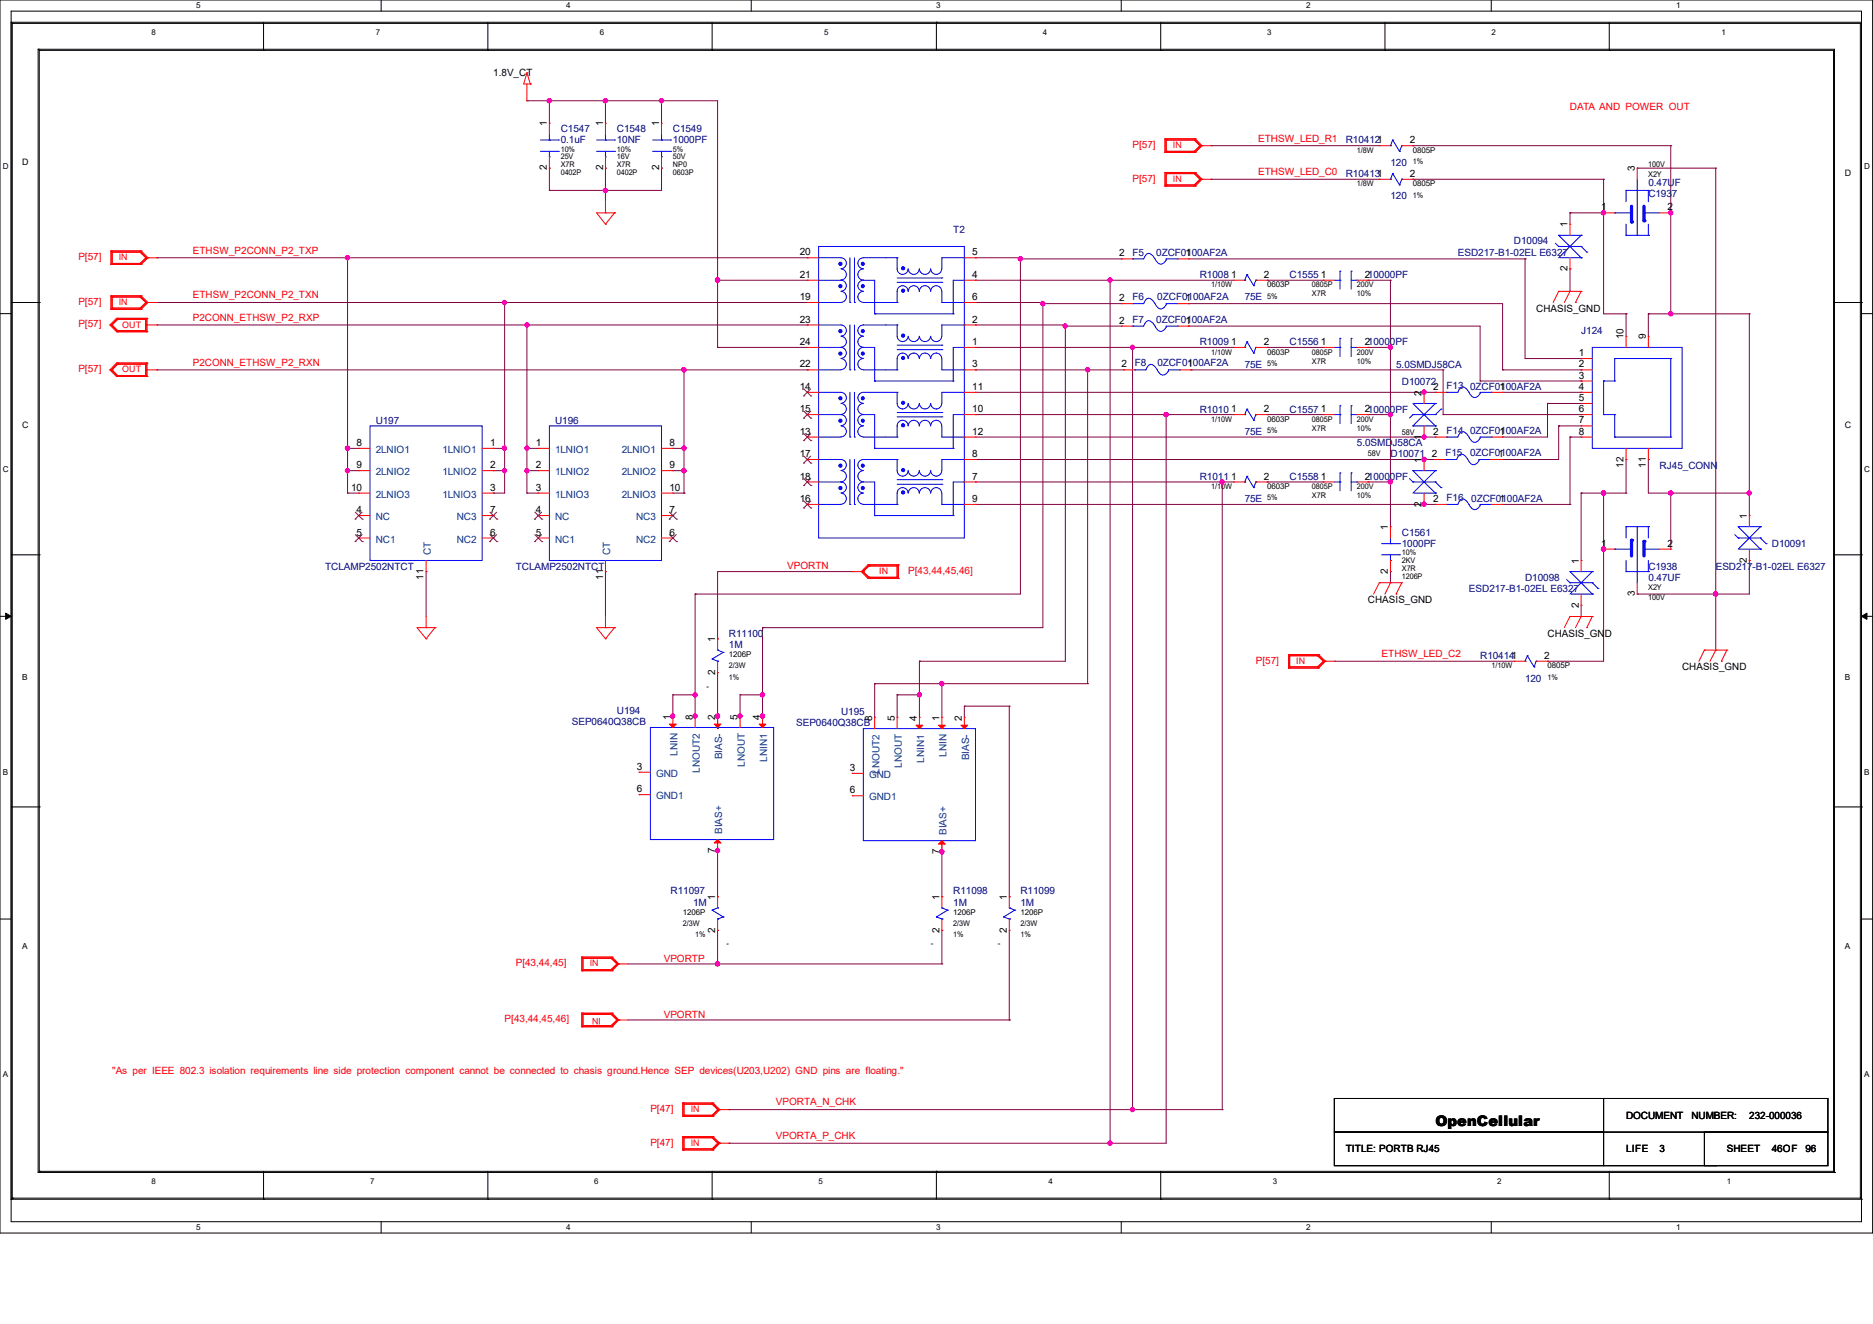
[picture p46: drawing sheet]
<svg xmlns="http://www.w3.org/2000/svg" width="420mm" height="297mm" viewBox="0 0 420 297" stroke-linecap="round" stroke-linejoin="round" font-family="sans-serif">
<defs><g id="words">
<text font-size="3.3" x="321.9" y="252.5">OpenCellular</text>
<g font-size="2.2">
<text x="110.6" y="17.1">1.8V_CT</text>
<text x="122.6" y="28.4" transform="rotate(-90 122.6 28.4)">1</text>
<text x="135.2" y="28.4" transform="rotate(-90 135.2 28.4)">1</text>
<text x="147.8" y="28.4" transform="rotate(-90 147.8 28.4)">1</text>
<text x="316.1" y="32.1">2</text>
<text x="122.6" y="38.2" transform="rotate(-90 122.6 38.2)">2</text>
<text x="135.2" y="38.2" transform="rotate(-90 135.2 38.2)">2</text>
<text x="147.8" y="38.2" transform="rotate(-90 147.8 38.2)">2</text>
<text x="316.1" y="39.7">2</text>
<text x="366.6" y="38.4" transform="rotate(-90 366.6 38.4)">3</text>
<text x="359.1" y="47.2">1</text>
<text x="373.9" y="47.2">2</text>
<text x="351.5" y="51" transform="rotate(-90 351.5 51)">1</text>
<text x="179.3" y="57.3">20</text>
<text x="218" y="57.3">5</text>
<text x="251" y="57.5">2</text>
<text x="265.8" y="57.5">1</text>
<text x="179.3" y="62.3">21</text>
<text x="218" y="62.3">4</text>
<text x="276.1" y="62.3">1</text>
<text x="283.4" y="62.3">2</text>
<text x="296.2" y="62.3">1</text>
<text x="306" y="62.3">210000PF</text>
<text x="351.5" y="60.9" transform="rotate(-90 351.5 60.9)">2</text>
<text x="179.3" y="67.3">19</text>
<text x="218" y="67.3">6</text>
<text x="251" y="67.6">2</text>
<text x="265.8" y="67.6">1</text>
<text x="344.5" y="69.9">CHASIS_GND</text>
<text x="179.3" y="77.4">24</text>
<text x="179.3" y="72.3">23</text>
<text x="218" y="72.3">2</text>
<text x="218" y="77.4">1</text>
<text x="251" y="72.6">2</text>
<text x="265.8" y="72.6">1</text>
<text x="276.1" y="77.4">1</text>
<text x="283.4" y="77.4">2</text>
<text x="296.2" y="77.4">1</text>
<text x="306" y="77.4">210000PF</text>
<text x="364.1" y="76.2" transform="rotate(-90 364.1 76.2)">10</text>
<text x="369.1" y="76.2" transform="rotate(-90 369.1 76.2)">9</text>
<text x="179.3" y="82.4">22</text>
<text x="218" y="82.4">3</text>
<text x="251.5" y="82.4">2</text>
<text x="266.3" y="82.4">1</text>
<text x="354" y="79.9">1</text>
<text x="354" y="82.4">2</text>
<text x="179.3" y="87.5">14</text>
<text x="218" y="87.5">11</text>
<text x="318.8" y="88.7" transform="rotate(-90 318.8 88.7)">2</text>
<text x="321.4" y="87.5">2</text>
<text x="336.2" y="87.5">1</text>
<text x="354" y="84.9">3</text>
<text x="354" y="87.5">4</text>
<text x="354" y="90">5</text>
<text x="179.3" y="92.5">15</text>
<text x="218" y="92.5">10</text>
<text x="276.1" y="92.5">1</text>
<text x="283.4" y="92.5">2</text>
<text x="296.2" y="92.5">1</text>
<text x="306" y="92.5">210000PF</text>
<text x="354" y="92.5">6</text>
<text x="354" y="95">7</text>
<text x="80" y="100">8</text>
<text x="109.9" y="100">1</text>
<text x="120.2" y="100">1</text>
<text x="150.1" y="100">8</text>
<text x="179.3" y="97.5">13</text>
<text x="218" y="97.5">12</text>
<text x="318.8" y="98.6" transform="rotate(-90 318.8 98.6)">1</text>
<text x="321.4" y="97.5">2</text>
<text x="336.2" y="97.5">1</text>
<text x="354" y="97.5">8</text>
<text x="80" y="105">9</text>
<text x="109.9" y="105">2</text>
<text x="120.2" y="105">2</text>
<text x="150.1" y="105">9</text>
<text x="179.3" y="102.5">17</text>
<text x="179.3" y="107.6">18</text>
<text x="218" y="102.5">8</text>
<text x="218" y="107.6">7</text>
<text x="276.1" y="107.6">1</text>
<text x="283.4" y="107.6">2</text>
<text x="296.2" y="107.6">1</text>
<text x="306" y="107.6">210000PF</text>
<text x="318.8" y="103.8" transform="rotate(-90 318.8 103.8)">1</text>
<text x="321.1" y="102.5">2</text>
<text x="336" y="102.5">1</text>
<text x="364.1" y="104.9" transform="rotate(-90 364.1 104.9)">12</text>
<text x="369.1" y="104.9" transform="rotate(-90 369.1 104.9)">11</text>
<text x="78.7" y="110.1">10</text>
<text x="109.9" y="110.1">3</text>
<text x="120.2" y="110.1">3</text>
<text x="150.1" y="110.1">10</text>
<text x="179.3" y="112.6">16</text>
<text x="218" y="112.6">9</text>
<text x="318.8" y="113.7" transform="rotate(-90 318.8 113.7)">2</text>
<text x="321.4" y="112.6">2</text>
<text x="336.2" y="112.6">1</text>
<text x="80" y="115.1">4</text>
<text x="109.9" y="115.1">7</text>
<text x="120.2" y="115.1">4</text>
<text x="150.1" y="115.1">7</text>
<text x="311.2" y="118.9" transform="rotate(-90 311.2 118.9)">1</text>
<text x="391.7" y="116.4" transform="rotate(-90 391.7 116.4)">1</text>
<text x="80" y="120.1">5</text>
<text x="109.9" y="120.1">6</text>
<text x="120.2" y="120.1">5</text>
<text x="150.1" y="120.1">6</text>
<text x="359.1" y="122.6">1</text>
<text x="373.9" y="122.6">2</text>
<text x="95" y="130" transform="rotate(-90 95 130)">11</text>
<text x="135.2" y="130" transform="rotate(-90 135.2 130)">11</text>
<text x="311.2" y="128.8" transform="rotate(-90 311.2 128.8)">2</text>
<text x="354" y="126.4" transform="rotate(-90 354 126.4)">1</text>
<text x="391.7" y="126.2" transform="rotate(-90 391.7 126.2)">2</text>
<text x="306.7" y="135.3">CHASIS_GND</text>
<text x="354" y="136.3" transform="rotate(-90 354 136.3)">2</text>
<text x="366.6" y="133.8" transform="rotate(-90 366.6 133.8)">3</text>
<text x="347" y="142.8">CHASIS_GND</text>
<text x="160.4" y="144.1" transform="rotate(-90 160.4 144.1)">1</text>
<text x="346.2" y="147.8">2</text>
<text x="160.4" y="151.4" transform="rotate(-90 160.4 151.4)">2</text>
<text x="377.2" y="150.4">CHASIS_GND</text>
<text x="150.3" y="161.4" transform="rotate(-90 150.3 161.4)">1</text>
<text x="155.3" y="161.4" transform="rotate(-90 155.3 161.4)">8</text>
<text x="160.4" y="161.4" transform="rotate(-90 160.4 161.4)">2</text>
<text x="165.4" y="161.4" transform="rotate(-90 165.4 161.4)">5</text>
<text x="170.4" y="161.4" transform="rotate(-90 170.4 161.4)">4</text>
<text x="195.6" y="161.7" transform="rotate(-90 195.6 161.7)">8</text>
<text x="200.6" y="161.7" transform="rotate(-90 200.6 161.7)">5</text>
<text x="205.6" y="161.7" transform="rotate(-90 205.6 161.7)">4</text>
<text x="210.7" y="161.7" transform="rotate(-90 210.7 161.7)">1</text>
<text x="215.7" y="161.7" transform="rotate(-90 215.7 161.7)">2</text>
<text x="142.8" y="172.7">3</text>
<text x="190.6" y="172.9">3</text>
<text x="142.8" y="177.7">6</text>
<text x="190.6" y="178">6</text>
<text x="160.4" y="191.4" transform="rotate(-90 160.4 191.4)">7</text>
<text x="210.7" y="191.6" transform="rotate(-90 210.7 191.6)">7</text>
<text x="160.4" y="201.9" transform="rotate(-90 160.4 201.9)">1</text>
<text x="210.7" y="201.9" transform="rotate(-90 210.7 201.9)">1</text>
<text x="225.8" y="201.9" transform="rotate(-90 225.8 201.9)">1</text>
<text x="160.4" y="209.2" transform="rotate(-90 160.4 209.2)">2</text>
<text x="210.7" y="209.2" transform="rotate(-90 210.7 209.2)">2</text>
<text x="225.8" y="209.2" transform="rotate(-90 225.8 209.2)">2</text>
<text x="364.6" y="251">DOCUMENT</text>
<text x="379.3" y="251">NUMBER:</text>
<text x="392.3" y="251">232-000036</text>
<text x="301.8" y="258.5">TITLE: PORTB RJ45</text>
<text x="364.6" y="258.5">LIFE</text>
<text x="372.1" y="258.5">3</text>
<text x="387.2" y="258.5">SHEET</text>
<text x="397.3" y="258.5">46OF</text>
<text x="404.8" y="258.5">96</text>
</g>
<g font-size="2.2" fill="#000080">
<text x="125.7" y="29.7">C1547</text>
<text x="138.3" y="29.7">C1548</text>
<text x="150.9" y="29.7">C1549</text>
<text x="125.7" y="32.2">0.1uF</text>
<text x="138.3" y="32.2">10NF</text>
<text x="150.9" y="32.2">1000PF</text>
<text x="301.8" y="32.2">R104121</text>
<text x="301.8" y="39.8">R104131</text>
<text x="311.8" y="37.2">120</text>
<text x="369.6" y="41.7">0.47UF</text>
<text x="311.8" y="44.7">120</text>
<text x="369.6" y="44.3">C1937</text>
<text x="213.7" y="52.3">T2</text>
<text x="254" y="57.3">F5</text>
<text x="259.3" y="57.3">0ZCF0100AF2A</text>
<text x="326.9" y="57.3">ESD217-B1-02EL E6327</text>
<text x="339.5" y="54.8">D10094</text>
<text x="269" y="62.4">R1008</text>
<text x="289.2" y="62.4">C1555</text>
<text x="254" y="67.4">F6</text>
<text x="259.5" y="67.4">0ZCF0100AF2A</text>
<text x="279.1" y="67.4">75E</text>
<text x="254" y="72.4">F7</text>
<text x="259.3" y="72.4">0ZCF0100AF2A</text>
<text x="269" y="77.5">R1009</text>
<text x="289.2" y="77.5">C1556</text>
<text x="354.5" y="74.9">J124</text>
<text x="254.5" y="82.2">F8</text>
<text x="259.5" y="82.2">0ZCF0100AF2A</text>
<text x="279.1" y="82.5">75E</text>
<text x="313.1" y="82.5">5.0SMDJ58CA</text>
<text x="314.3" y="86.3">D10072</text>
<text x="324.4" y="87.2">F13</text>
<text x="329.6" y="87.5">0ZCF0100AF2A</text>
<text x="84.2" y="95">U197</text>
<text x="124.5" y="95">U196</text>
<text x="269" y="92.5">R1010</text>
<text x="289.2" y="92.5">C1557</text>
<text x="279.1" y="97.6">75E</text>
<text x="304.2" y="100.1">5.0SMDJ58CA</text>
<text x="324.4" y="97.3">F14 0ZCF0100AF2A</text>
<text x="269" y="107.6">R1011</text>
<text x="289.2" y="107.6">C1558</text>
<text x="311.8" y="102.6">D10071</text>
<text x="324.1" y="102.4">F15</text>
<text x="329.6" y="102.4">0ZCF0100AF2A</text>
<text x="372.2" y="105.1">RJ45_CONN</text>
<text x="279.1" y="112.6">75E</text>
<text x="324.4" y="112.4">F16</text>
<text x="329.9" y="112.6">0ZCF0100AF2A</text>
<text x="314.3" y="122.7">1000PF</text>
<text x="314.3" y="120.2">C1561</text>
<text x="397.3" y="122.7">D10091</text>
<text x="72.9" y="127.8">TCLAMP2502NTCT</text>
<text x="115.7" y="127.8">TCLAMP2502NTCT</text>
<text x="342" y="130.3">D10098</text>
<text x="369.6" y="127.8">C1938</text>
<text x="369.6" y="130.3">0.47UF</text>
<text x="384.7" y="127.8">ESD217-B1-02EL E6327</text>
<text x="329.4" y="132.8">ESD217-B1-02EL E6327</text>
<text x="163.4" y="142.8">R11100</text>
<text x="163.4" y="145.3">1M</text>
<text x="331.9" y="147.9">R104141</text>
<text x="342" y="152.9">120</text>
<text x="138.3" y="160.2">U194</text>
<text x="188.6" y="160.4">U195</text>
<text x="128.2" y="162.7">SEP0640Q38CB</text>
<text x="178.5" y="162.9">SEP0640Q38CB</text>
<text x="150.4" y="200.7">R11097</text>
<text x="155.4" y="203.2">1M</text>
<text x="213.7" y="200.7">R11098</text>
<text x="213.7" y="203.2">1M</text>
<text x="228.8" y="200.7">R11099</text>
<text x="228.8" y="203.2">1M</text>
</g>
<g font-size="2.2" fill="#f00">
<text x="352" y="24.6">DATA AND POWER OUT</text>
<text x="254" y="33.2">P[57]</text>
<text x="282.1" y="31.8">ETHSW_LED_R1</text>
<text x="254" y="40.7">P[57]</text>
<text x="282.1" y="39.3">ETHSW_LED_C0</text>
<text x="17.6" y="58.3">P[57]</text>
<text x="43.2" y="56.9">ETHSW_P2CONN_P2_TXP</text>
<text x="17.6" y="68.4">P[57]</text>
<text x="43.2" y="66.9">ETHSW_P2CONN_P2_TXN</text>
<text x="43.2" y="72">P2CONN_ETHSW_P2_RXP</text>
<text x="17.6" y="73.4">P[57]</text>
<text x="17.6" y="83.5">P[57]</text>
<text x="43.2" y="82">P2CONN_ETHSW_P2_RXN</text>
<text x="176.5" y="127.7">VPORTN</text>
<text x="203.7" y="128.7">P[43,44,45,46]</text>
<text x="281.6" y="148.9">P[57]</text>
<text x="309.8" y="147.4">ETHSW_LED_C2</text>
<text x="148.8" y="215.7">VPORTP</text>
<text x="115.7" y="216.7">P[43,44,45]</text>
<text x="113.2" y="229.3">P[43,44,45,46]</text>
<text x="148.8" y="228.3">VPORTN</text>
<text x="25.1" y="240.9">&quot;As per IEEE 802.3 isolation requirements line side protection component cannot be connected to chasis ground.Hence SEP devices(U203,U202) GND pins are floating.&quot;</text>
<text x="145.8" y="249.5">P[47]</text>
<text x="174" y="248">VPORTA_N_CHK</text>
<text x="145.8" y="257">P[47]</text>
<text x="174" y="255.5">VPORTA_P_CHK</text>
</g>
<g font-size="2.2" fill="#004080">
<text x="84.2" y="101.6">2LNIO1</text>
<text x="99.2" y="101.6">1LNIO1</text>
<text x="124.5" y="101.6">1LNIO1</text>
<text x="139.4" y="101.6">2LNIO1</text>
<text x="84.2" y="106.6">2LNIO2</text>
<text x="99.2" y="106.6">1LNIO2</text>
<text x="124.5" y="106.6">1LNIO2</text>
<text x="139.4" y="106.6">2LNIO2</text>
<text x="84.2" y="111.6">2LNIO3</text>
<text x="99.2" y="111.6">1LNIO3</text>
<text x="124.5" y="111.6">1LNIO3</text>
<text x="139.4" y="111.6">2LNIO3</text>
<text x="84.2" y="116.7">NC</text>
<text x="102.4" y="116.7">NC3</text>
<text x="124.5" y="116.7">NC</text>
<text x="142.6" y="116.7">NC3</text>
<text x="84.2" y="121.7">NC1</text>
<text x="96.6" y="124.5" transform="rotate(-90 96.6 124.5)">CT</text>
<text x="102.4" y="121.7">NC2</text>
<text x="124.5" y="121.7">NC1</text>
<text x="136.8" y="124.5" transform="rotate(-90 136.8 124.5)">CT</text>
<text x="142.6" y="121.7">NC2</text>
<text x="151.9" y="169.6" transform="rotate(-90 151.9 169.6)">LNIN</text>
<text x="156.9" y="173.3" transform="rotate(-90 156.9 173.3)">LNOUT2</text>
<text x="162" y="170.3" transform="rotate(-90 162 170.3)">BIAS-</text>
<text x="167" y="172" transform="rotate(-90 167 172)">LNOUT</text>
<text x="172" y="170.9" transform="rotate(-90 172 170.9)">LNIN1</text>
<text x="197.2" y="173.6" transform="rotate(-90 197.2 173.6)">LNOUT2</text>
<text x="202.2" y="172.3" transform="rotate(-90 202.2 172.3)">LNOUT</text>
<text x="207.2" y="171.1" transform="rotate(-90 207.2 171.1)">LNIN1</text>
<text x="212.3" y="169.8" transform="rotate(-90 212.3 169.8)">LNIN</text>
<text x="217.3" y="170.6" transform="rotate(-90 217.3 170.6)">BIAS-</text>
<text x="147.1" y="174.2">GND</text>
<text x="147.1" y="179.3">GND1</text>
<text x="194.9" y="174.5">GND</text>
<text x="194.9" y="179.5">GND1</text>
<text x="162" y="187.1" transform="rotate(-90 162 187.1)">BIAS+</text>
<text x="212.3" y="187.3" transform="rotate(-90 212.3 187.3)">BIAS+</text>
</g>
<g font-size="2" fill="#f00">
<text x="263" y="33.2">IN</text>
<text x="263" y="40.8">IN</text>
<text x="26.6" y="58.4">IN</text>
<text x="26.6" y="68.5">IN</text>
<text x="27.4" y="73.5">OUT</text>
<text x="27.4" y="83.5">OUT</text>
<text x="197.1" y="128.8">IN</text>
<text x="290.7" y="148.9">IN</text>
<text x="132.2" y="216.8">IN</text>
<text x="134.7" y="228.3" transform="rotate(-180 134.7 228.3)">IN</text>
<text x="154.9" y="249.5">IN</text>
<text x="154.9" y="257">IN</text>
</g>
<g font-size="2">
<text x="5" y="37">D</text>
<text x="413.6" y="39.5">D</text>
<text x="5" y="96.1">C</text>
<text x="413.6" y="96.1">C</text>
</g>
<g font-size="1.9">
<text x="5" y="152.6">B</text>
<text x="413.6" y="152.6">B</text>
<text x="5" y="212.9">A</text>
<text x="413.6" y="212.9">A</text>
</g>
<g font-size="1.8">
<text x="44" y="1.9">5</text>
<text x="127" y="1.9">4</text>
<text x="209.9" y="1.9">3</text>
<text x="292.9" y="1.9">2</text>
<text x="375.9" y="1.9">1</text>
<text x="34" y="7.9">8</text>
<text x="84.2" y="7.9">7</text>
<text x="134.5" y="7.9">6</text>
<text x="184.8" y="7.9">5</text>
<text x="233.8" y="7.9">4</text>
<text x="284.1" y="7.9">3</text>
<text x="334.4" y="7.9">2</text>
<text x="386" y="7.9">1</text>
<text x="316.8" y="34.3">0805P</text>
<text x=".6" y="38">D</text>
<text x="316.8" y="41.8">0805P</text>
<text x="369.6" y="39.8">X2Y</text>
<text x="369.6" y="37.5">100V</text>
<text x="418" y="38">D</text>
<text x="284.1" y="64.5">0603P</text>
<text x="284.1" y="79.5">0603P</text>
<text x="284.1" y="94.6">0603P</text>
<text x="314.3" y="97.7">58V</text>
<text x=".6" y="105.9">C</text>
<text x="306.7" y="102.2">58V</text>
<text x="418" y="105.9">C</text>
<text x="284.1" y="109.7">0603P</text>
<text x="369.6" y="132.3">X2Y</text>
<text x="369.6" y="134.6">100V</text>
<text x="163.4" y="147.4">1206P</text>
<text x="347" y="149.9">0805P</text>
<text x="158.4" y="154.5">-</text>
<text x=".6" y="173.8">B</text>
<text x="418" y="173.8">B</text>
<text x="153.1" y="205.3">1206P</text>
<text x="213.7" y="205.3">1206P</text>
<text x="228.8" y="205.3">1206P</text>
<text x="162.9" y="212.3">-</text>
<text x="208.7" y="212.3">-</text>
<text x="223.8" y="212.3">-</text>
<text x=".6" y="241.7">A</text>
<text x="418" y="241.7">A</text>
<text x="34" y="265.6">8</text>
<text x="83" y="265.6">7</text>
<text x="133.3" y="265.6">6</text>
<text x="183.6" y="265.6">5</text>
<text x="235.1" y="265.6">4</text>
<text x="285.4" y="265.6">3</text>
<text x="335.7" y="265.6">2</text>
<text x="387.2" y="265.6">1</text>
<text x="44" y="275.9">5</text>
<text x="127" y="275.9">4</text>
<text x="209.9" y="275.9">3</text>
<text x="292.9" y="275.9">2</text>
<text x="375.9" y="275.9">1</text>
</g>
<g font-size="1.7">
<text x="125.7" y="35.8">25V</text>
<text x="125.7" y="34">10%</text>
<text x="138.3" y="35.8">16V</text>
<text x="138.3" y="34">10%</text>
<text x="150.9" y="35.8">50V</text>
<text x="150.9" y="34">5%</text>
<text x="304.2" y="34.3">1/8W</text>
<text x="125.7" y="39.3">0402P</text>
<text x="125.7" y="37.5">X7R</text>
<text x="138.3" y="39.3">0402P</text>
<text x="138.3" y="37.5">X7R</text>
<text x="150.9" y="39.3">0603P</text>
<text x="150.9" y="37.5">NP0</text>
<text x="304.2" y="41.8">1/8W</text>
<text x="316.8" y="36.8">1%</text>
<text x="316.8" y="44.3">1%</text>
<text x="271.6" y="64.5">1/10W</text>
<text x="294.2" y="64.5">0805P</text>
<text x="304.2" y="64.5">200V</text>
<text x="284.1" y="67">5%</text>
<text x="294.2" y="66.5">X7R</text>
<text x="304.2" y="66.5">10%</text>
<text x="271.6" y="79.5">1/10W</text>
<text x="284.1" y="82">5%</text>
<text x="294.2" y="79.5">0805P</text>
<text x="294.2" y="81.6">X7R</text>
<text x="304.2" y="79.5">200V</text>
<text x="304.2" y="81.6">10%</text>
<text x="271.6" y="94.6">1/10W</text>
<text x="294.2" y="94.6">0805P</text>
<text x="304.2" y="94.6">200V</text>
<text x="284.1" y="97.2">5%</text>
<text x="294.2" y="96.6">X7R</text>
<text x="304.2" y="96.6">10%</text>
<text x="271.6" y="109.7">1/10W</text>
<text x="284.1" y="112.2">5%</text>
<text x="294.2" y="109.7">0805P</text>
<text x="294.2" y="111.7">X7R</text>
<text x="304.2" y="109.7">200V</text>
<text x="304.2" y="111.7">10%</text>
<text x="314.3" y="124.5">10%</text>
<text x="314.3" y="129.8">1206P</text>
<text x="314.3" y="128.1">X7R</text>
<text x="314.3" y="126.3">2KV</text>
<text x="163.4" y="149.9">2/3W</text>
<text x="334.4" y="149.9">1/10W</text>
<text x="163.4" y="152.5">1%</text>
<text x="347" y="152.5">1%</text>
<text x="153.1" y="207.8">2/3W</text>
<text x="213.7" y="207.8">2/3W</text>
<text x="228.8" y="207.8">2/3W</text>
<text x="155.9" y="210.3">1%</text>
<text x="213.7" y="210.3">1%</text>
<text x="228.8" y="210.3">1%</text>
</g>
</g></defs>
<path d="M0 0h419.9v276.6h-419.9zM2.5 2.5h414.9v271.6h-414.9z" fill="none" stroke="#000" stroke-width=".22"/>
<g fill="#fff">
<path d="M44 .3h1v1.9h-1z"/>
<path d="M44 274.3h1v2h-1z"/>
</g>
<path d="M85.5 0v2.5M85.5 274.1v2.5" fill="none" stroke="#000" stroke-width=".22"/>
<g fill="#fff">
<path d="M127 .3h.9v1.9h-.9z"/>
<path d="M127 274.3h.9v2h-.9z"/>
</g>
<path d="M168.4 0v2.5M168.4 274.1v2.5" fill="none" stroke="#000" stroke-width=".22"/>
<g fill="#fff">
<path d="M209.9 .3h1v1.9h-1z"/>
<path d="M209.9 274.3h1v2h-1z"/>
</g>
<path d="M251.4 0v2.5M251.4 274.1v2.5" fill="none" stroke="#000" stroke-width=".22"/>
<g fill="#fff">
<path d="M292.9 .3h1v1.9h-1z"/>
<path d="M292.9 274.3h1v2h-1z"/>
</g>
<path d="M334.4 0v2.5M334.4 274.1v2.5" fill="none" stroke="#000" stroke-width=".22"/>
<g fill="#fff">
<path d="M375.9 .3h1v1.9h-1z"/>
<path d="M375.9 274.3h1v2h-1z"/>
<path d="M.6 36.4h1.3v2h-1.3z"/>
<path d="M418 36.4h1.3v2h-1.3z"/>
<path d="M.6 104.3h1.3v2h-1.3z"/>
<path d="M418 104.3h1.3v2h-1.3z"/>
</g>
<path d="M0 70.4h2.5M417.4 70.4h2.5" fill="none" stroke="#000" stroke-width=".22"/>
<g fill="#fff">
<path d="M.6 172.2h1.2v2h-1.2z"/>
<path d="M418 172.2h1.2v2h-1.2z"/>
</g>
<path d="M0 138.3h2.5M417.4 138.3h2.5" fill="none" stroke="#000" stroke-width=".22"/>
<path d="M1.3 137.5l1.2 .8-1.2 .6zM417.4 138.3l1.2-.8v1.4z" fill="#000" stroke="#000" stroke-width=".22"/>
<g fill="#fff">
<path d="M.6 240.1h1.2v2h-1.2z"/>
<path d="M418 240.1h1.2v2h-1.2z"/>
</g>
<g fill="none" stroke="#000" stroke-width=".22">
<path d="M2.5 5h.1M2.5 5h414.9v264M2.5 5v264M2.8 5.2h.1M2.8 5.2v263.6M2.8 5.2h414.4v263.6M8.6 11h.1M8.6 11v252M8.6 11h402.8v252M8.8 11.3h.1M8.8 11.3h402.3v251.5M8.8 11.3v251.5"/>
<path d="M59.1 11.3h.1M59.1 5v6.3M109.4 11.3h.1M109.4 5v6.3M159.7 11.3h.1M159.7 5v6.3M210 5h.1M210 5v6.3M260.3 11.3h.1M260.3 5v6.3M310.6 11.3h.1M310.6 5v6.3"/>
<path d="M360.8 11.3h.1M360.8 5v6.3M2.5 67.9h6.3M8.8 67.9h.1M411.1 67.9h6.3M417.4 67.9h.1M2.5 124.5h6.3M8.8 124.5h.1M411.1 124.5h6.3M417.4 124.5h.1M2.5 181h6.3M8.8 181h.1"/>
<path d="M411.1 181h6.3M417.4 181h.1M0 206.2h2.5M417.4 206.2h2.5M299.2 246.4h110.7v7.6h-110.7zM299.2 254h60.4v7.5h-60.4zM359.6 246.4h.1M359.6 246.4v7.6M382.2 254h27.7v7.5h-27.7zM2.5 269h.1M2.5 269h414.9M2.8 268.8h.1"/>
<path d="M2.8 268.8h414.4M8.6 263h.1M8.6 263h402.8M8.8 262.8h.1M8.8 262.8h402.3M59.1 269h.1M59.1 262.8v6.2M109.4 269h.1M109.4 262.8v6.2M159.7 269h.1M159.7 262.8v6.2M210 262.8h.1"/>
<path d="M210 262.8v6.2M260.3 269h.1M260.3 262.8v6.2M359.6 261.5h25.1M360.8 269h.1M360.8 262.8v6.2M384.7 261.5h.1M411.1 262.8h.1M411.4 263h.1M417.2 268.8h.1M417.4 269h.1"/>
</g>
<g fill="none" stroke="#800040" stroke-width=".22">
<path d="M118.2 22.6h.1M118.2 22.6h42.7v55.3M123.2 22.6h.1M123.2 37.7h.1M123.2 22.6v5M123.2 37.7v5M135.8 22.6h.1M135.8 37.7h.1M135.8 22.6v5M135.8 37.7v7.6M148.3 22.6h.1M148.3 37.7h.1"/>
<path d="M148.3 22.6v5M148.3 37.7v5h-25.1M271.6 32.7h.1M271.6 32.7h37.7M316.8 32.7h.1M316.8 32.7h57.8M367.1 37.7h.1M367.1 37.7h17.6M374.6 32.7h.1M374.6 32.7v37.7M384.7 37.7h.1M384.7 37.7v108.1"/>
<path d="M35.2 57.8h.1M35.2 57.8h145.8M77.9 57.8v52.8M123.2 42.7h.1M135.8 42.7h.1M181 57.8h.1M218.7 57.8h.1M218.7 57.8h10.1v75.5h-72.9M228.8 58.1h.1M228.8 58.1h22.7M266.5 58.1h75.5M271.6 40.2h.1"/>
<path d="M271.6 40.2h37.7M316.8 40.2h.1M316.8 40.2h42.8M342 58.1h.1M342 58.1v22.3h12.5M352 47.8h.1M352 47.8v2.5M352 47.8h7.6M359.6 40.2h.1M359.6 47.8h.1M359.6 40.2v30.2h5M374.6 47.8h.1"/>
<path d="M35.2 67.9h.1M35.2 72.9h.1M35.2 67.9h145.8M35.2 72.9h145.8M113.2 67.9h.1M113.2 67.9v42.7h-2.6M118.2 72.9v37.7M160.9 77.9h.1M160.9 62.9h.1M160.9 77.9h20.1M160.9 62.9h20.1M181 72.9h.1"/>
<path d="M181 67.9h.1M218.7 77.9h.1M218.7 67.9h.1M218.7 72.9h.1M218.7 62.9h.1M218.7 77.9h57.9M218.7 67.9h15.1v72.9h-62.8M218.7 72.9h20.2v75.4h-32.7M218.7 62.9h57.9M233.8 68.1h.1M233.8 68.1h17.7M238.9 73.2h.1"/>
<path d="M238.9 73.2h12.6M248.9 62.9h.1M248.9 62.9v193.6M254 77.9h.1M254 77.9v171M266.5 68.1h.1M266.5 73.2h.1M266.5 68.1h70.4v14.9M266.5 73.2h65.4v12.3M284.1 62.9h.1M284.1 77.9h.1M284.1 77.9h12.6"/>
<path d="M284.1 62.9h12.6M306.7 77.9h.1M306.7 62.9h.1M306.7 77.9h5.1M306.7 62.9h5.1M311.8 62.9h.1M311.8 77.9h.1M311.8 62.9v55.3M352 60.3h.1M352 60.3v5.1M364.6 70.4h.1M364.6 70.4v5"/>
<path d="M369.6 70.4h.1M369.6 70.4v5M369.6 70.4h22.7M374.6 70.4h.1M392.3 70.4h.1M392.3 70.4v45.3M35.2 83h.1M35.2 83h145.8M153.4 83h.1M153.4 83v27.6M181 83h.1M218.7 93h.1"/>
<path d="M218.7 83h.1M218.7 93h57.9M218.7 83h33.2M218.7 98h103.2M218.7 88h103.2M243.9 83h.1M243.9 83v70.4M261.5 93h.1M261.5 93v163.5h-98.1M267 83h.1M267 83h56.6M284.1 93h.1"/>
<path d="M284.1 93h12.6M306.7 93h.1M306.7 93h5.1M311.8 93h.1M319.3 98h.1M319.3 88h.1M321.9 88h.1M323.6 93h.1M323.6 83h.1M323.6 93h30.9M323.6 83v10M331.9 85.5h.1"/>
<path d="M331.9 85.5h22.6M336.9 83h.1M336.9 98h.1M336.9 83h17.6M336.9 88h17.6M347 90.5h.1M347 90.5v7.5h-10.1M347 90.5h7.5M349.5 95.5h.1M349.5 95.5v7.6h-12.8M349.5 95.5h5M352 98h.1"/>
<path d="M352 98h2.5M352 98v15.2M354.5 85.5h.1M354.5 80.4h.1M354.5 88h.1M354.5 83h.1M77.9 100.6h.1M77.9 105.6h.1M77.9 110.6h.1M77.9 100.6h2.5M77.9 105.6h2.5M77.9 110.6h2.5"/>
<path d="M110.6 100.6h.1M110.6 110.6h.1M110.6 105.6h.1M110.6 100.6h2.6M110.6 105.6h2.6M113.2 100.6h.1M113.2 105.6h.1M118.2 100.6h.1M118.2 105.6h.1M118.2 110.6h.1M118.2 100.6h2.5M118.2 105.6h2.5"/>
<path d="M118.2 110.6h2.5M150.9 100.6h.1M150.9 105.6h.1M150.9 100.6h2.5M150.9 105.6h2.5M150.9 110.6h2.5M153.4 100.6h.1M153.4 110.6h.1M218.7 108.1h.1M218.7 108.1h57.9M218.7 103.1h102.9M218.7 113.2h103.2"/>
<path d="M274.1 108.1h.1M274.1 108.1v140.8M284.1 108.1h.1M284.1 108.1h12.6M306.7 108.1h.1M306.7 108.1h5.1M311.8 108.1h.1M319.3 103.1h.1M319.3 113.2h.1M336.7 103.1h.1M336.9 113.2h15.1M352 113.2h.1"/>
<path d="M354.5 110.6h.1M354.5 110.6h10.1M354.5 110.6v15.1M359.6 110.6h.1M359.6 110.6v37.7h-12.6M364.6 103.1h.1M364.6 110.6h.1M364.6 103.1v7.5M369.6 103.1h.1M369.6 103.1v7.5h22.7M374.6 110.6h.1M374.6 110.6v12.6"/>
<path d="M392.3 110.6h.1M95.5 128.2h.1M95.5 128.2v10.1M135.8 128.2h.1M135.8 128.2v10.1M155.9 133.3h.1M155.9 133.3v27.6M191.1 128.2h.1M191.1 128.2h-30.2v15.1M311.8 128.2h.1M311.8 128.2v2.5M354.5 138.3h.1"/>
<path d="M354.5 135.8v2.5M359.6 123.2h.1M367.1 133.3h.1M384.7 133.3h.1M392.3 125.7h.1M392.3 125.7v7.6h-25.2M150.9 155.9h.1M150.9 155.9v5M150.9 155.9h5M160.9 143.3h.1M160.9 150.9v12.5M165.9 155.9h.1"/>
<path d="M165.9 155.9h5.1M165.9 155.9v5M171 140.8h.1M171 140.8v20.1M196.1 153.4h.1M196.1 153.4h47.8M196.1 153.4v7.5M201.2 155.9h.1M201.2 155.9h5M201.2 155.9v5M206.2 148.3h.1M206.2 155.9h.1"/>
<path d="M206.2 148.3v12.6M211.2 153.4h.1M211.2 153.4v7.5M216.2 158.4h.1M216.2 158.4v2.5M216.2 158.4h10.1M226.3 158.4h.1M226.3 158.4v42.8M243.9 153.4h.1M299.2 148.3h.1M299.2 148.3h40.3M347 148.3h.1"/>
<path d="M150.9 160.7h.1M150.9 160.9h.1M155.9 160.7h.1M155.9 160.9h.1M160.9 160.7h.1M160.9 163.4h.1M165.9 160.7h.1M165.9 160.9h.1M171 160.7h.1M171 160.9h.1M160.9 190.8h.1M160.9 189.8v11.4"/>
<path d="M211.2 191.1h.1M211.2 188.6v12.6M140.8 216.2h70.4M160.9 208.7h.1M160.9 216.2h.1M160.9 201.2h.1M160.9 208.7v7.5M211.2 201.2h.1M211.2 216.2h.1M211.2 208.7h.1M211.2 208.7v7.5M226.3 201.2h.1"/>
<path d="M226.3 208.7v20.1M140.8 228.8h85.5M226.3 228.8h.1M163.4 256.5h.1M163.4 248.9h.1M163.4 248.9h110.7M248.9 256.5h.1M254 248.9h.1M274.1 248.9h.1"/>
</g>
<g fill="#f0f" stroke="#f0f" stroke-width=".22">
<circle cx="248.9" cy="62.8" r=".49"/>
<circle cx="248.9" cy="256.5" r=".49"/>
<circle cx="253.9" cy="77.9" r=".49"/>
<circle cx="274" cy="108.1" r=".49"/>
<circle cx="261.5" cy="93" r=".49"/>
<circle cx="253.9" cy="248.9" r=".49"/>
<circle cx="228.8" cy="58.1" r=".49"/>
<circle cx="155.9" cy="155.9" r=".48"/>
<circle cx="233.8" cy="68.1" r=".49"/>
<circle cx="238.8" cy="73.1" r=".48"/>
<circle cx="150.8" cy="160.6" r=".48"/>
<circle cx="155.9" cy="160.6" r=".48"/>
<circle cx="171" cy="155.9" r=".49"/>
<circle cx="171" cy="160.6" r=".49"/>
<circle cx="165.9" cy="160.6" r=".49"/>
<circle cx="311.8" cy="108.1" r=".49"/>
<circle cx="311.8" cy="93" r=".49"/>
<circle cx="311.8" cy="77.9" r=".49"/>
<circle cx="319.3" cy="103.1" r=".48"/>
<circle cx="319.3" cy="98" r=".48"/>
<circle cx="319.3" cy="113.1" r=".48"/>
<circle cx="319.3" cy="88" r=".48"/>
<circle cx="211.2" cy="153.4" r=".49"/>
<circle cx="206.2" cy="155.9" r=".48"/>
<circle cx="113.1" cy="67.9" r=".48"/>
<circle cx="118.1" cy="72.9" r=".48"/>
<circle cx="153.4" cy="83" r=".49"/>
<circle cx="148.3" cy="22.6" r=".49"/>
<circle cx="135.7" cy="22.6" r=".49"/>
<circle cx="123.2" cy="22.6" r=".49"/>
<circle cx="135.7" cy="42.7" r=".49"/>
<circle cx="160.9" cy="62.8" r=".49"/>
<circle cx="77.9" cy="105.6" r=".49"/>
<circle cx="113.1" cy="105.6" r=".48"/>
<circle cx="113.1" cy="100.5" r=".48"/>
<circle cx="77.9" cy="100.5" r=".49"/>
<circle cx="118.1" cy="105.6" r=".48"/>
<circle cx="153.4" cy="105.6" r=".49"/>
<circle cx="118.1" cy="100.5" r=".48"/>
<circle cx="153.4" cy="100.5" r=".49"/>
<circle cx="77.9" cy="57.8" r=".49"/>
<circle cx="374.6" cy="110.6" r=".49"/>
<circle cx="384.7" cy="133.2" r=".49"/>
<circle cx="374.6" cy="70.4" r=".49"/>
<circle cx="392.2" cy="110.6" r=".49"/>
<circle cx="374.6" cy="47.7" r=".49"/>
<circle cx="359.6" cy="123.2" r=".49"/>
<circle cx="359.6" cy="110.6" r=".49"/>
<circle cx="359.6" cy="47.7" r=".49"/>
<circle cx="211.2" cy="191.1" r=".49"/>
<circle cx="160.9" cy="160.6" r=".49"/>
<circle cx="160.9" cy="216.2" r=".49"/>
<circle cx="243.9" cy="83" r=".48"/>
<circle cx="160.9" cy="190.8" r=".49"/>
</g>
<g fill="none" stroke="#f00" stroke-width=".22">
<path d="M118.2 16.3h.1M118.2 18.8v3.8M118.2 16.3l.7 2.5M118.2 16.3l-.8 2.5h1.5M118.9 18.8h.1M118.2 22.6h.1M123.2 27.6h.1M123.2 37.7h.1M123.2 27.6v2.5M123.2 35.2v2.5M261.2 31.2h.1M261.2 34.2h.1"/>
<path d="M261.2 38.7h.1M261.2 31.2h6.9M261.2 31.2v3M261.2 38.7v3M261.2 34.2h6.9M261.2 38.7h6.9M261.5 31.4h.1M261.5 34h.1M261.5 38.9h.1M261.5 31.4h6.3M261.5 31.4v2.6M261.5 38.9v2.6"/>
<path d="M261.5 34h6.3M261.5 38.9h6.3M267.8 31.4h.1M267.8 34h.1M267.8 31.2h.1M267.8 34.2h.1M267.8 38.9h.1M267.8 38.7h.1M267.8 31.4l1.2 1.3M267.8 31.4l1.5 1.3M267.8 31.2l1.5 1.5M267.8 38.9l1.2 1.3"/>
<path d="M267.8 38.9l1.5 1.3M267.8 38.7l1.5 1.5M268.1 31.2h.1M268.1 34.2h.1M268.1 38.7h.1M268.1 31.2l1.4 1.5M268.1 38.7l1.4 1.5M269 32.7h.1M269 32.7h2.6M269 32.7l-1.2 1.3M269.3 32.7h.1M269.3 32.7l-1.5 1.5"/>
<path d="M269.3 32.7l-1.5 1.3M269.5 32.7h.1M269.5 32.7l-1.4 1.5M309.3 32.7h.1M309.3 32.7h2.5M314.3 32.7h2.5M316.8 32.7h.1M24.9 56.3h.1M24.9 59.3h.1M24.9 56.3h6.8M24.9 56.3v3M24.9 59.3h6.8"/>
<path d="M25.1 56.6h.1M25.1 59.1h.1M25.1 56.6h6.3M25.1 56.6v2.5M25.1 59.1h6.3M31.4 56.6h.1M31.4 59.1h.1M31.4 56.3h.1M31.4 59.3h.1M31.4 56.6l1.3 1.2M31.4 56.6l1.5 1.2M31.4 56.3l1.5 1.5"/>
<path d="M31.7 56.3h.1M31.7 59.3h.1M31.7 56.3l1.5 1.5M32.7 57.8h.1M32.7 57.8h2.5M32.7 57.8l-1.3 1.3M32.9 57.8h.1M32.9 57.8l-1.5 1.5M32.9 57.8l-1.5 1.3M33.2 57.8h.1M33.2 57.8l-1.5 1.5M135.8 47.8h.1"/>
<path d="M135.8 50.3h.1M135.8 45.3v2.5M137.8 47.8h.1M137.8 47.8l-2 2.5M137.8 47.8h-4l2 2.5M251.5 58.1h.1M251.5 58.1h2.5M261.2 41.7h.1M261.2 41.7h6.9M261.5 41.5h.1M261.5 41.5h6.3M264 58.1h2.5"/>
<path d="M266.5 58.1h.1M267.8 41.5h.1M267.8 41.7h.1M268.1 41.7h.1M269 40.2h.1M269 40.2h2.6M269 40.2l-1.2 1.3M269.3 40.2h.1M269.3 40.2l-1.5 1.5M269.3 40.2l-1.5 1.3M269.5 40.2h.1M269.5 40.2l-1.4 1.5"/>
<path d="M24.6 72.9h.1M24.6 72.9l1.5 1.5M24.9 66.4h.1M24.9 69.4h.1M24.9 72.9h.1M24.9 66.4v3M24.9 66.4h6.8M24.9 69.4h6.8M24.9 72.9l1.5 1.3M24.9 72.9l1.5 1.5M25.1 66.6h.1M25.1 69.1h.1"/>
<path d="M25.1 72.9h.1M25.1 66.6v2.5M25.1 66.6h6.3M25.1 69.1h6.3M25.1 72.9l1.3 1.3M26.1 71.4h.1M26.1 74.4h.1M26.1 71.4h6.8M26.1 74.4h6.8M26.1 71.4l-1.5 1.5M26.4 71.7h.1M26.4 71.4h.1"/>
<path d="M26.4 74.4h.1M26.4 74.2h.1M26.4 71.7l-1.3 1.2M26.4 71.7h6.3M26.4 71.7l-1.5 1.2M26.4 71.4l-1.5 1.5M26.4 74.2h6.3M31.4 66.6h.1M31.4 69.1h.1M31.4 66.4h.1M31.4 69.4h.1M31.4 66.6l1.3 1.3"/>
<path d="M31.4 66.6l1.5 1.3M31.4 66.4l1.5 1.5M31.7 66.4h.1M31.7 69.4h.1M31.7 66.4l1.5 1.5M32.7 67.9h.1M32.7 72.9h.1M32.7 71.7h.1M32.7 74.2h.1M32.7 67.9h2.5M32.7 67.9l-1.3 1.2M32.7 72.9h2.5"/>
<path d="M32.7 71.7v2.5M32.9 67.9h.1M32.9 71.4h.1M32.9 74.4h.1M32.9 67.9l-1.5 1.5M32.9 67.9l-1.5 1.2M32.9 71.4v3M33.2 67.9h.1M33.2 67.9l-1.5 1.5M251.5 73.2h.1M251.5 73.2h2.5M264 73.2h2.5"/>
<path d="M266.5 73.2h.1M276.6 62.9h.1M276.6 62.9h2.5M281.6 62.9h2.5M284.1 62.9h.1M296.7 77.9h.1M296.7 77.9h2.5M304.2 77.9h2.5M306.7 77.9h.1M349.5 65.4h.1M349.5 65.4l-1.2 2.5M349.5 65.4h5"/>
<path d="M352 65.4h.1M352 65.4l-1.2 2.5M353.3 67.9h.1M354.5 65.4h.1M354.5 65.4l-1.2 2.5M364.6 75.4h.1M364.6 75.4v2.5M369.6 75.4h.1M369.6 75.4v2.5M24.6 83h.1M24.6 83l1.5 1.5M24.9 83h.1"/>
<path d="M24.9 83l1.5 1.2M24.9 83l1.5 1.5M25.1 83h.1M25.1 83l1.3 1.2M26.1 81.4h.1M26.1 84.5h.1M26.1 81.4h6.8M26.1 84.5h6.8M26.1 81.4l-1.5 1.6M26.4 81.7h.1M26.4 81.4h.1M26.4 84.5h.1"/>
<path d="M26.4 84.2h.1M26.4 81.7l-1.3 1.3M26.4 81.7h6.3M26.4 81.7l-1.5 1.3M26.4 81.4l-1.5 1.6M26.4 84.2h6.3M32.7 83h.1M32.7 81.7h.1M32.7 84.2h.1M32.7 81.7v2.5M32.7 83h2.5M32.9 81.4h.1"/>
<path d="M32.9 84.5h.1M32.9 81.4v3.1M276.6 93h.1M276.6 93h2.5M281.6 93h2.5M284.1 93h.1M319.3 98h.1M319.3 88h.1M319.3 88v2.5M319.3 95.5v2.5M321.9 88h.1M321.9 88h2.5"/>
<path d="M334.4 88h2.5M336.9 88h.1M354.5 80.4h.1M354.5 83h.1M354.5 85.5h.1M354.5 88h.1M354.5 90.5h.1M354.5 93h.1M354.5 95.5h.1M354.5 98h.1M354.5 83h2.5M354.5 93h2.5"/>
<path d="M354.5 80.4h2.5M354.5 85.5h2.5M354.5 88h2.5M354.5 90.5h2.5M354.5 95.5h2.5M354.5 98h2.5M120.7 100.6h.1M120.7 105.6h.1M120.7 110.6h.1M120.7 115.7h.1M120.7 100.6h2.5M120.7 105.6h2.5"/>
<path d="M120.7 110.6h2.5M120.7 115.7h2.5M148.3 100.6h2.6M148.3 105.6h2.6M148.3 110.6h2.6M148.3 115.7h2.6M150.9 115.7h.1M150.9 100.6h.1M150.9 105.6h.1M150.9 110.6h.1M276.6 108.1h.1M276.6 108.1h2.5"/>
<path d="M281.6 108.1h2.5M284.1 108.1h.1M311.8 118.2h.1M311.8 118.2v2.5M321.6 103.1h.1M321.6 103.1h2.5M334.2 103.1h2.5M336.7 103.1h.1M364.6 103.1h.1M364.6 100.6v2.5M369.6 103.1h.1M369.6 100.6v2.5"/>
<path d="M95.5 138.3v2.5M120.7 120.7h.1M120.7 120.7h2.5M135.8 128.2h.1M135.8 125.7v2.5M135.8 138.3v2.5M148.3 120.7h2.6M150.9 120.7h.1M191.1 128.2h2.5M193.1 128.2h.1M193.1 128.2l1.5 1.6M193.3 128.2h.1"/>
<path d="M193.3 128.2l1.6 1.6M193.3 128.2l1.6 1.3M193.6 128.2h.1M193.6 128.2l1.3 1.3M194.6 126.7h.1M194.6 129.8h.1M194.6 126.7h6.8M194.6 129.8h6.8M194.6 126.7l-1.5 1.5M194.9 127h.1M194.9 129.5h.1M194.9 126.7h.1"/>
<path d="M194.9 129.8h.1M194.9 127l-1.3 1.2M194.9 127h6.3M194.9 127l-1.6 1.2M194.9 129.5h6.3M194.9 126.7l-1.6 1.5M201.2 127h.1M201.2 129.5h.1M201.2 127v2.5M201.4 126.7h.1M201.4 129.8h.1M201.4 126.7v3.1"/>
<path d="M309.3 130.7h.1M309.3 130.7l-1.3 2.6M309.3 130.7h5M311.8 130.7h.1M311.8 128.2h.1M311.8 130.7l-1.2 2.6M311.8 125.7v2.5M313.1 133.3h.1M314.3 130.7h.1M314.3 130.7l-1.2 2.6M352 138.3h.1M352 138.3l-1.2 2.5"/>
<path d="M352 138.3h5M354.5 138.3h.1M354.5 138.3l-1.2 2.5M357 138.3h.1M357 138.3l-1.2 2.5M95.5 140.8h.1M95.5 143.3h.1M97.5 140.8h.1M97.5 140.8l-2 2.5M97.5 140.8h-4l2 2.5M135.8 140.8h.1M135.8 143.3h.1"/>
<path d="M137.8 140.8h.1M137.8 140.8h-4l2 2.5M137.8 140.8l-2 2.5M160.9 143.3h.1M160.9 150.9h.1M160.9 143.3v2.5M160.9 148.3v2.6M288.9 146.9h.1M288.9 149.9h.1M288.9 146.9h6.8M288.9 146.9v3M288.9 149.9h6.8"/>
<path d="M289.2 147.1h.1M289.2 149.6h.1M289.2 147.1h6.2M289.2 147.1v2.5M289.2 149.6h6.2M295.4 147.1h.1M295.4 149.6h.1M295.4 146.9h.1M295.4 149.9h.1M295.4 147.1l1.3 1.2M295.4 147.1l1.6 1.2M295.4 146.9l1.6 1.4"/>
<path d="M295.7 146.9h.1M295.7 149.9h.1M295.7 146.9l1.5 1.4M296.7 148.3h.1M296.7 148.3h2.5M296.7 148.3l-1.3 1.3M297 148.3h.1M297 148.3l-1.6 1.6M297 148.3l-1.6 1.3M297.2 148.3h.1M297.2 148.3l-1.5 1.6M339.5 148.3h.1"/>
<path d="M339.5 148.3h2.5M344.5 148.3h2.5M347 148.3h.1M355.8 140.8h.1M382.2 145.8h.1M382.2 145.8l-1.2 2.5M382.2 145.8h5M384.7 145.8h.1M384.7 145.8l-1.2 2.5M386 148.3h.1M387.2 145.8h.1M387.2 145.8l-1.2 2.5"/>
<path d="M191.1 173.5h.1M191.1 178.5h.1M191.1 173.5h2.5M191.1 178.5h2.5M196.1 160.9h.1M196.1 160.9v2.5M201.2 160.9h.1M201.2 160.9v2.5M206.2 160.9h.1M206.2 160.9v2.5M211.2 160.9h.1M211.2 160.9v2.5"/>
<path d="M216.2 160.9h.1M216.2 160.9v2.5M211.2 191.1h.1M211.2 188.6v2.5M130.5 214.7h.1M130.5 217.8h.1M130.5 214.7h6.8M130.5 214.7v3.1M130.5 217.8h6.8M130.7 215h.1M130.7 217.5h.1M130.7 215h6.3"/>
<path d="M130.7 215v2.5M130.7 217.5h6.3M137 215h.1M137 217.5h.1M137 214.7h.1M137 217.8h.1M137 215l1.3 1.2M137 215l1.6 1.2M137 214.7l1.6 1.5M137.3 214.7h.1M137.3 217.8h.1M137.3 214.7l1.5 1.5"/>
<path d="M138.3 216.2h.1M138.3 216.2h2.5M138.3 216.2l-1.3 1.3M138.6 216.2h.1M138.6 216.2l-1.6 1.6M138.6 216.2l-1.6 1.3M138.8 216.2h.1M138.8 216.2l-1.5 1.6M226.3 201.2h.1M226.3 208.7h.1M226.3 201.2v2.5M226.3 206.2v2.5"/>
<path d="M130.5 230.3h.1M130.5 227.3h.1M130.5 227.3v3M130.5 230.3h6.8M130.5 227.3h6.8M130.7 230.1h.1M130.7 227.5h.1M130.7 227.5v2.6M130.7 230.1h6.3M130.7 227.5h6.3M137 230.1h.1M137 227.5h.1"/>
<path d="M137 230.3h.1M137 227.3h.1M137 227.3l1.6 1.5M137 227.5l1.6 1.3M137 227.5l1.3 1.3M137.3 230.3h.1M137.3 227.3h.1M137.3 227.3l1.5 1.5M138.3 228.8h.1M138.3 228.8h2.5M138.3 228.8l-1.3 1.3M138.6 228.8h.1"/>
<path d="M138.6 228.8l-1.6 1.3M138.6 228.8l-1.6 1.5M138.8 228.8h.1M138.8 228.8l-1.5 1.5M153.1 247.4h.1M153.1 250.4h.1M153.1 255h.1M153.1 258h.1M153.1 247.4h6.8M153.1 247.4v3M153.1 255v3M153.1 250.4h6.8"/>
<path d="M153.1 255h6.8M153.1 258h6.8M153.4 247.7h.1M153.4 250.2h.1M153.4 255.2h.1M153.4 257.7h.1M153.4 247.7h6.3M153.4 247.7v2.5M153.4 255.2v2.5M153.4 250.2h6.3M153.4 255.2h6.3M153.4 257.7h6.3"/>
<path d="M159.7 247.7h.1M159.7 250.2h.1M159.7 247.4h.1M159.7 250.4h.1M159.7 255.2h.1M159.7 257.7h.1M159.7 255h.1M159.7 258h.1M159.7 247.7l1.2 1.2M159.7 247.7l1.5 1.2M159.7 247.4l1.5 1.5M159.7 255.2l1.2 1.3"/>
<path d="M159.7 255.2l1.5 1.3M159.7 255l1.5 1.5M159.9 247.4h.1M159.9 250.4h.1M159.9 255h.1M159.9 258h.1M159.9 247.4l1.5 1.5M159.9 255l1.5 1.5M160.9 248.9h.1M160.9 256.5h.1M160.9 248.9h2.5M160.9 248.9l-1.2 1.3"/>
<path d="M160.9 256.5h2.5M160.9 256.5l-1.2 1.2M161.2 248.9h.1M161.2 256.5h.1M161.2 248.9l-1.5 1.5M161.2 248.9l-1.5 1.3M161.2 256.5l-1.5 1.5M161.2 256.5l-1.5 1.2M161.4 248.9h.1M161.4 256.5h.1M161.4 248.9l-1.5 1.5M161.4 256.5l-1.5 1.5"/>
</g>
<g fill="none" stroke="#00f" stroke-width=".22">
<path d="M121.2 31.4h4M121.2 34h4M123.2 35.2h.1M123.2 31.4h.1M123.2 30.1v1.3M123.2 34v1.2M125.2 31.4h.1M125.2 34h.1M311.8 32.7h.1M312.3 31.4h.1M312.3 31.4l-.5 1.3M312.3 31.4l1.5 2.6"/>
<path d="M313.8 34h.1M314.3 32.7h.1M314.3 32.7l-.5 1.3M254 58.1h2.5l.4-.8 .4-.4a1.89 1.89 0 0 1 1.7 1.2l.5 .8a1.2 1.2 0 0 0 2-.8h2.5M254 58.1h.1M264 58.1h.1M254 73.2h2.5l.4-.8 .4-.4a1.89 1.89 0 0 1 1.7 1.2l.5 .8a1.21 1.21 0 0 0 2-.8h2.5M254 73.2h.1M264 73.2h.1M279.1 62.9h.1M279.6 61.6h.1M279.6 61.6l-.5 1.3"/>
<path d="M279.6 61.6l1.5 2.5M281.1 64.1h.1M281.6 62.9h.1M281.6 62.9l-.5 1.2M299.2 77.9h1.3M300.5 77.9h.1M300.5 75.9h.1M300.5 75.9v4.1M303 75.9h.1M303 77.9h1.2M303 75.9v4.1M304.2 77.9h.1"/>
<path d="M357 77.9h20.2v22.7h-20.2zM123.2 95.5h25.1v30.2h-25.1zM279.1 93h.1M279.6 91.8h.1M279.6 91.8l-.5 1.2M279.6 91.8l1.5 2.5M281.1 94.3h.1M281.6 93h.1M281.6 93l-.5 1.3M316.8 95.5h.1M316.8 93h.1M316.8 90.5l5.1 5"/>
<path d="M316.8 95.5h5.1M316.8 93l-.7 .8M316.8 93h5.1M317.1 90.5h4.8M319.3 93h.1M319.3 93l-2.5 2.5M321.9 95.5h.1M321.9 93h.1M321.9 90.5h.1M321.9 90.5l-2.6 2.5M323.1 91.8h.1M323.1 91.8l-1.2 1.2"/>
<path d="M324.4 88h2.5l.4-.8 .4-.4a1.88 1.88 0 0 1 1.7 1.2l.5 .8a1.2 1.2 0 0 0 2-.8h2.5M324.4 88h.1M334.4 88h.1M359.6 93h.1M359.6 85.5h.1M359.6 93h2.5M359.6 85.5v7.5M359.6 85.5h2.5M362.1 98h.1M362.1 93h.1M362.1 85.5h.1M362.1 80.4h.1"/>
<path d="M362.1 98h12.5M362.1 80.4v5.1M362.1 93v5M362.1 80.4h12.5M374.6 98h.1M374.6 80.4h.1M374.6 80.4v17.6M279.1 108.1h.1M279.6 106.8h.1M279.6 106.8l-.5 1.3M279.6 106.8l1.5 2.6M281.1 109.4h.1"/>
<path d="M281.6 108.1h.1M281.6 108.1l-.5 1.3M324.1 103.1h2.5l.4-.8 .4-.4a1.88 1.88 0 0 1 1.7 1.2l.6 .8a1.2 1.2 0 0 0 1.9-.8h2.6M324.1 103.1h.1M334.2 103.1h.1M364.6 118.2h.1M364.6 118.2v2.5M364.6 118.2h5M369.6 118.2h.1M369.6 118.2v2.5M309.8 122h4M309.8 124.5h4"/>
<path d="M311.8 125.7h.1M311.8 122h.1M311.8 120.7v1.3M311.8 124.5v1.2M313.8 122h.1M313.8 124.5h.1M364.6 128.2h.1M364.6 125.7v2.5M364.6 128.2h5M369.6 128.2h.1M369.6 125.7v2.5M159.7 147.8h.1"/>
<path d="M159.7 147.8l1.2 .5M160.9 148.3h.1M160.9 145.8h.1M160.9 145.8l1.3 .5M162.2 146.3h.1M162.2 146.3l-2.5 1.5M342 148.3h.1M342.5 147.1h.1M342.5 147.1l-.5 1.2M342.5 147.1l1.5 2.5M344 149.6h.1M344.5 148.3h.1"/>
<path d="M344.5 148.3l-.5 1.3M193.6 163.4h25.1v25.2h-25.1zM225 205.7h.1M225 205.7l1.3 .5M226.3 206.2h.1M226.3 203.7h.1M226.3 203.7l1.2 .5M227.5 204.2h.1M227.5 204.2l-2.5 1.5"/>
</g>
<g fill="#f00" stroke="#f00" stroke-width=".22">
<path d="M210.4 162.7h1.6l-.8 .7z"/>
<path d="M215.5 162.7h1.5l-.8 .7z"/>
<path d="M205.4 162.7h1.5l-.7 .7z"/>
<path d="M210.4 189.4l.8-.8 .8 .8z"/>
</g>
<g fill="none" stroke="#804000" stroke-width=".22">
<path d="M119.9 116.5h.1M119.9 114.9l1.6 1.6M119.9 119.9l1.6 1.6M121.5 114.9l-1.6 1.6M121.5 119.9l-1.6 1.6M121.5 116.5h.1M150.1 116.5h.1M150.1 119.9l1.6 1.6M150.1 114.9l1.6 1.6M151.6 119.9l-1.5 1.6M151.6 114.9l-1.5 1.6M151.7 116.5h.1"/>
<path d="M119.9 121.5h.1M121.5 121.5h.1M150.1 121.5h.1M151.7 121.5h.1"/>
</g>
<path d="M365.8 121.2v3.5" fill="none" stroke="#00f" stroke-width=".72"/>
<circle cx="365.8" cy="121.2" r=".36" fill="#00f"/>
<path d="M368.6 121.5v3.2" fill="none" stroke="#00f" stroke-width=".72"/>
<circle cx="368.6" cy="121.5" r=".36" fill="#00f"/>
<g fill="none" stroke="#00f" stroke-width=".22">
<path d="M364.6 42.7h.1M364.6 52.8h.1M364.6 42.7v2.6M364.6 50.3v2.5M364.6 42.7h5M364.6 52.8h5M369.6 42.7h.1M369.6 52.8h.1M369.6 42.7v2.6M369.6 50.3v2.5M367.1 118.2h.1M367.1 118.2v12.5"/>
<path d="M362.1 123.2h.1M362.1 123.2h3.7M368.6 123.2h.1M368.6 123.2h3.6M210 205.7h.1M210 205.7l1.2 .5M211.2 206.2h.1M211.2 203.7h.1M211.2 203.7l1.3 .5M212.5 204.2h.1M212.5 204.2l-2.5 1.5"/>
</g>
<path d="M359.6 123.2h.1M359.6 123.2h2.5M367.1 133.3h.1M367.1 130.7v2.6M372.2 123.2h2.4M374.6 123.2h.1M211.2 201.2h.1M211.2 208.7h.1M211.2 201.2v2.5M211.2 206.2v2.5" fill="none" stroke="#f00" stroke-width=".22"/>
<path d="M365.8 46.3v3.5" fill="none" stroke="#00f" stroke-width=".72"/>
<circle cx="365.8" cy="49.8" r=".36" fill="#00f"/>
<path d="M368.6 46.3v3.2" fill="none" stroke="#00f" stroke-width=".72"/>
<circle cx="368.6" cy="49.5" r=".36" fill="#00f"/>
<g fill="none" stroke="#00f" stroke-width=".22">
<path d="M133.8 31.4h4M133.8 34h4M135.8 35.2h.1M135.8 31.4h.1M135.8 30.1v1.3M135.8 34v1.2M137.8 31.4h.1M137.8 34h.1M146.3 31.4h4.1M146.3 34h4.1M148.3 35.2h.1M148.3 31.4h.1"/>
<path d="M148.3 30.1v1.3M148.3 34v1.2M150.4 31.4h.1M150.4 34h.1M312.3 38.9h.1M312.3 38.9l-.5 1.3M312.3 38.9l1.5 2.6M183.6 55.3h32.6v65.4h-32.6zM183.6 57.8h5a1.23 1.23 0 0 1 1.2 1.3 1.23 1.23 0 0 1-1.2 1.2M190.6 57.8v10.1M191.6 57.8v10.1M201.2 57.8h-7.6a1.23 1.23 0 0 0-1.2 1.3 1.23 1.23 0 0 0 1.2 1.2"/>
<path d="M201.2 57.8v2.5a1.23 1.23 0 0 0 1.2 1.3 1.23 1.23 0 0 0 1.2-1.3M201.2 57.8h.1M216.2 57.8h.1M216.2 57.8h-5v2.5M311.8 40.2h.1M313.8 41.5h.1M314.3 40.2h.1M314.3 40.2l-.5 1.3M348.7 54.6l.8 .7M349.5 52.8h.1M349.5 55.3h.1M349.5 52.8l2.5 2.5"/>
<path d="M349.5 52.8h5M349.5 55.3h5M349.8 57.8h4.7M352 55.3h.1M352 55.3l2.5 2.5M354.5 52.8h.1M354.5 55.3h.1M354.5 57.8h.1M354.5 52.8l-5 5M354.5 55.3l1.3 1.3M355.8 56.6h.1M362.1 47.8h.1"/>
<path d="M362.1 47.8h3.7M367.1 52.8h.1M367.1 40.2v12.6M368.6 47.8h.1M368.6 47.8h3.6M183.6 72.9h5a1.25 1.25 0 0 1 1.2 1.2 1.25 1.25 0 0 1-1.2 1.3M183.6 67.9h5M183.6 62.9h5M183.6 77.9h5M188.6 65.4a1.23 1.23 0 0 1 1.2 1.2 1.23 1.23 0 0 1-1.2 1.2M188.6 62.9a1.23 1.23 0 0 1 1.2 1.2 1.23 1.23 0 0 1-1.2 1.2M188.6 60.3a1.25 1.25 0 0 1 1.2 1.3 1.25 1.25 0 0 1-1.2 1.2"/>
<path d="M188.6 62.9h.1M188.6 75.4a1.23 1.23 0 0 1 1.2 1.3 1.23 1.23 0 0 1-1.2 1.2M188.6 77.9h.1M188.6 77.9a1.23 1.23 0 0 1 1.2 1.3 1.23 1.23 0 0 1-1.2 1.2M190.6 67.9h.1M190.6 72.9v10.1M191.6 67.9h.1M191.6 72.9v10.1M193.6 62.9a1.23 1.23 0 0 0-1.2 1.2 1.23 1.23 0 0 0 1.2 1.2M193.6 75.4a1.23 1.23 0 0 0-1.2 1.3 1.23 1.23 0 0 0 1.2 1.2M193.6 67.9h7.6M193.6 62.9h2.5v7.5"/>
<path d="M193.6 77.9h2.5v7.6M193.6 65.4a1.23 1.23 0 0 0-1.2 1.2 1.23 1.23 0 0 0 1.2 1.2M193.6 60.3a1.25 1.25 0 0 0-1.2 1.3 1.25 1.25 0 0 0 1.2 1.2M193.6 77.9a1.23 1.23 0 0 0-1.2 1.3 1.23 1.23 0 0 0 1.2 1.2M196.1 70.4h.1M196.1 70.4h17.6M201.2 72.9h-7.6a1.25 1.25 0 0 0-1.2 1.2 1.25 1.25 0 0 0 1.2 1.3M201.2 67.9h.1M201.2 72.9v2.5a1.23 1.23 0 0 0 1.2 1.2 1.23 1.23 0 0 0 1.2-1.2M201.2 72.9h.1M201.2 62.4h10M201.2 63.3h10"/>
<path d="M201.2 77.4h10M201.2 78.4h10M203.6 65.4a1.23 1.23 0 0 0-1.2-1.3 1.23 1.23 0 0 0-1.2 1.3v2.5M203.7 65.4a1.23 1.23 0 0 1 1.2-1.3 1.23 1.23 0 0 1 1.2 1.3M206.1 60.3a1.23 1.23 0 0 1-1.2 1.3 1.24 1.24 0 0 1-1.2-1.3M206.1 75.4a1.23 1.23 0 0 1-1.2 1.2 1.23 1.23 0 0 1-1.2-1.2M206.2 65.4a1.25 1.25 0 0 1 1.2-1.3 1.25 1.25 0 0 1 1.3 1.3M208.7 60.3a1.25 1.25 0 0 1-1.3 1.3 1.25 1.25 0 0 1-1.2-1.3M208.7 75.4a1.25 1.25 0 0 1-1.3 1.2 1.25 1.25 0 0 1-1.2-1.2M208.7 65.4a1.23 1.23 0 0 1 1.2-1.3 1.23 1.23 0 0 1 1.3 1.3M211.2 60.3a1.23 1.23 0 0 1-1.2 1.3 1.24 1.24 0 0 1-1.3-1.3M211.2 75.4a1.23 1.23 0 0 1-1.3 1.2 1.23 1.23 0 0 1-1.2-1.2"/>
<path d="M211.2 62.4h.1M211.2 63.3h.1M211.2 77.4h.1M211.2 78.4h.1M211.2 65.4v2.5h5M213.7 70.4h.1M216.2 67.9h.1M216.2 72.9h.1M216.2 62.9h-2.5v7.5M216.2 72.9h-5v2.5M216.2 77.9h-2.5v7.6M254 68.1h2.5l.4-.8 .4-.3a1.89 1.89 0 0 1 1.7 1.1l.5 .8a1.21 1.21 0 0 0 2-.8h2.5"/>
<path d="M254 68.1h.1M264 68.1h.1M279.1 77.9h.1M279.6 76.7h.1M279.6 76.7l-.5 1.2M279.6 76.7l1.5 2.5M281.1 79.2h.1M281.6 77.9h.1M281.6 77.9l-.5 1.3M299.2 62.9h1.3M300.5 62.9h.1M300.5 60.8h.1"/>
<path d="M300.5 60.8v4.1M303 60.8h.1M303 62.9h1.2M303 60.8v4.1M304.2 62.9h.1M83 95.5h25.1v30.2h-25.1zM183.6 88h5a1.23 1.23 0 0 1 1.2 1.2 1.23 1.23 0 0 1-1.2 1.3M183.6 83h5M183.6 98h5M183.6 93h5M188.6 80.4a1.25 1.25 0 0 1 1.2 1.3 1.25 1.25 0 0 1-1.2 1.2M188.6 93a1.27 1.27 0 0 1 1.2 1.3 1.27 1.27 0 0 1-1.2 1.2 1.23 1.23 0 0 1 1.2 1.3 1.23 1.23 0 0 1-1.2 1.2"/>
<path d="M188.6 90.5a1.23 1.23 0 0 1 1.2 1.2 1.23 1.23 0 0 1-1.2 1.3M188.6 93h.1M190.6 83h.1M190.6 98h.1M190.6 88v10M191.6 83h.1M191.6 98h.1M191.6 88v10M193.6 98a1.25 1.25 0 0 1-1.2-1.2 1.25 1.25 0 0 1 1.2-1.3 1.25 1.25 0 0 1-1.2-1.2 1.25 1.25 0 0 1 1.2-1.3h2.5v7.6M193.6 83h7.6M193.6 98h7.6M193.6 80.4a1.25 1.25 0 0 0-1.2 1.3 1.25 1.25 0 0 0 1.2 1.2"/>
<path d="M193.6 90.5a1.23 1.23 0 0 0-1.2 1.2 1.23 1.23 0 0 0 1.2 1.3M196.1 85.5h.1M196.1 85.5h17.6M201.2 88h-7.6a1.23 1.23 0 0 0-1.2 1.2 1.23 1.23 0 0 0 1.2 1.3M201.2 83h.1M201.2 88v2.5a1.23 1.23 0 0 0 1.2 1.2 1.23 1.23 0 0 0 1.2-1.2M201.2 98h.1M201.2 88h.1M201.2 92.5h10M201.2 93.5h10M203.6 80.4a1.23 1.23 0 0 0-1.2-1.2 1.23 1.23 0 0 0-1.2 1.2v2.6M203.6 95.5a1.23 1.23 0 0 0-1.2-1.2 1.23 1.23 0 0 0-1.2 1.2v2.5"/>
<path d="M203.7 95.5a1.23 1.23 0 0 1 1.2-1.2 1.23 1.23 0 0 1 1.2 1.2M203.7 80.4a1.23 1.23 0 0 1 1.2-1.2 1.23 1.23 0 0 1 1.2 1.2M203.7 90.5a1.23 1.23 0 0 0 1.2 1.2 1.23 1.23 0 0 0 1.2-1.2M206.2 95.5a1.25 1.25 0 0 1 1.2-1.2 1.25 1.25 0 0 1 1.3 1.2M206.2 80.4a1.25 1.25 0 0 1 1.2-1.2 1.25 1.25 0 0 1 1.3 1.2M206.2 90.5a1.25 1.25 0 0 0 1.2 1.2 1.25 1.25 0 0 0 1.3-1.2M208.7 95.5a1.23 1.23 0 0 1 1.2-1.2 1.23 1.23 0 0 1 1.3 1.2M208.7 80.4a1.23 1.23 0 0 1 1.2-1.2 1.23 1.23 0 0 1 1.3 1.2M208.7 90.5a1.23 1.23 0 0 0 1.2 1.2 1.23 1.23 0 0 0 1.3-1.2M211.2 92.5h.1M211.2 93.5h.1M211.2 80.4v2.6h5"/>
<path d="M211.2 95.5v2.5h5M213.7 85.5h.1M216.2 83h.1M216.2 98h.1M216.2 88h.1M216.2 88h-5v2.5M216.2 93h-2.5v7.6M254.5 83h2.5l.4-.8 .4-.4a1.89 1.89 0 0 1 1.7 1.2l.5 .8a1.22 1.22 0 0 0 2-.8h2.5M254.5 83h.1M264.5 83h.1M299.2 93h1.3M300.5 93h.1"/>
<path d="M300.5 91h.1M300.5 91v4M303 91h.1M303 93h1.2M303 91v4M304.2 93h.1M324.4 98h2.5l.4-.7 .4-.4a1.88 1.88 0 0 1 1.7 1.1l.5 .9a1.21 1.21 0 0 0 2-.9h2.5M324.4 98h.1M334.4 98h.1M183.6 103.1h5a1.25 1.25 0 0 1 1.2 1.2 1.25 1.25 0 0 1-1.2 1.3 1.25 1.25 0 0 1 1.2 1.2 1.25 1.25 0 0 1-1.2 1.3M183.6 113.2h5M183.6 108.1h5"/>
<path d="M188.6 110.6a1.25 1.25 0 0 1 1.2 1.3 1.25 1.25 0 0 1-1.2 1.2M188.6 108.1h.1M188.6 108.1a1.23 1.23 0 0 1 1.2 1.2 1.23 1.23 0 0 1-1.2 1.3M190.6 113.2h.1M190.6 103.1v10.1M191.6 113.2h.1M191.6 103.1v10.1M193.6 110.6a1.23 1.23 0 0 1-1.2-1.3 1.23 1.23 0 0 1 1.2-1.2h2.5v7.6M193.6 113.2h7.6M193.6 110.6a1.25 1.25 0 0 0-1.2 1.3 1.25 1.25 0 0 0 1.2 1.2M196.1 100.6h.1M196.1 115.7h.1"/>
<path d="M196.1 100.6h17.6M196.1 115.7h17.6M201.2 103.1h-7.6a1.25 1.25 0 0 0-1.2 1.2 1.25 1.25 0 0 0 1.2 1.3 1.25 1.25 0 0 0-1.2 1.2 1.25 1.25 0 0 0 1.2 1.3M201.2 103.1v2.5a1.23 1.23 0 0 0 1.2 1.2 1.23 1.23 0 0 0 1.2-1.2M201.2 113.2h.1M201.2 103.1h.1M201.2 107.6h10M201.2 108.6h10M203.6 110.6a1.23 1.23 0 0 0-1.2-1.2 1.23 1.23 0 0 0-1.2 1.2v2.6M203.7 110.6a1.23 1.23 0 0 1 1.2-1.2 1.23 1.23 0 0 1 1.2 1.2M206.1 105.6a1.23 1.23 0 0 1-1.2 1.2 1.24 1.24 0 0 1-1.2-1.2M206.2 110.6a1.25 1.25 0 0 1 1.2-1.2 1.25 1.25 0 0 1 1.3 1.2"/>
<path d="M208.7 105.6a1.25 1.25 0 0 1-1.3 1.2 1.25 1.25 0 0 1-1.2-1.2M208.7 110.6a1.23 1.23 0 0 1 1.2-1.2 1.23 1.23 0 0 1 1.3 1.2M211.2 105.6a1.23 1.23 0 0 1-1.2 1.2 1.24 1.24 0 0 1-1.3-1.2M211.2 107.6h.1M211.2 108.6h.1M211.2 110.6v2.6h5M213.7 100.6h.1M213.7 115.7h.1M216.2 113.2h.1M216.2 103.1h.1M216.2 103.1h-5v2.5M216.2 108.1h-2.5v7.6"/>
<path d="M299.2 108.1h1.3M300.5 108.1h.1M300.5 106.1h.1M300.5 106.1v4M303 106.1h.1M303 108.1h1.2M303 106.1v4M304.2 108.1h.1M316.1 107.4l.7 .7M316.8 105.6h.1M316.8 108.1h.1M316.8 108.1h5.1"/>
<path d="M316.8 105.6l2.5 2.5M316.8 105.6h5.1M317.1 110.6h4.8M319.3 108.1h.1M319.3 108.1l2.6 2.5M321.9 105.6h.1M321.9 108.1h.1M321.9 110.6h.1M321.9 105.6l-5.1 5M321.9 108.1l1.2 1.3M323.1 109.4h.1M324.4 113.2h2.5l.4-.8 .4-.4a1.88 1.88 0 0 1 1.7 1.2l.5 .8a1.2 1.2 0 0 0 2-.8h2.5"/>
<path d="M324.4 113.2h.1M334.4 113.2h.1M389 119.9l.8 .8M389.8 118.2h.1M389.8 118.2l2.5 2.5M389.8 118.2h5M394.8 118.2h.1M394.8 118.2l-2.5 2.5M351.3 130l.7 .7M352 128.2h.1M352 130.7h.1M352 128.2l2.5 2.5"/>
<path d="M352 128.2h5M352 130.7h5M352.3 133.3h4.7M354.5 130.7h.1M354.5 130.7l-2.5 2.6M354.5 130.7l2.5 2.6M357 128.2h.1M357 130.7h.1M357 133.3h.1M357 128.2l-2.5 2.5M357 130.7l1.3 1.3M358.3 132h.1"/>
<path d="M389.8 120.7h.1M389.8 120.7h5M390 123.2h4.8M392.3 120.7h.1M392.3 120.7l-2.5 2.5M392.3 120.7l2.5 2.5M394.8 120.7h.1M394.8 123.2h.1M394.8 120.7l1.2 1.3M396 122h.1M145.8 163.2h27.7v25.1h-27.7zM159.7 204.2h.1"/>
<path d="M159.7 204.2l2.5 1.5M160.9 206.2h.1M160.9 203.7h.1M160.9 203.7l-1.2 .5M162.2 205.7h.1M162.2 205.7l-1.3 .5"/>
</g>
<g fill="none" stroke="#f00" stroke-width=".22">
<path d="M135.8 27.6h.1M135.8 37.7h.1M135.8 27.6v2.5M135.8 35.2v2.5M148.3 27.6h.1M148.3 37.7h.1M148.3 27.6v2.5M148.3 35.2v2.5M367.1 37.7h.1M367.1 37.7v2.5M181 57.8h.1M181 57.8h2.6"/>
<path d="M216.2 57.8h2.5M218.7 57.8h.1M309.3 40.2h.1M309.3 40.2h2.5M314.3 40.2h2.5M316.8 40.2h.1M352 50.3h.1M352 50.3v2.5M352 57.8v2.5M359.6 47.8h.1M359.6 47.8h2.5M372.2 47.8h2.4"/>
<path d="M374.6 47.8h.1M181 77.9h.1M181 72.9h.1M181 62.9h.1M181 67.9h.1M181 72.9h2.6M181 77.9h2.6M181 62.9h2.6M181 67.9h2.6M216.2 72.9h2.5M216.2 77.9h2.5M216.2 62.9h2.5"/>
<path d="M216.2 67.9h2.5M218.7 72.9h.1M218.7 77.9h.1M218.7 62.9h.1M218.7 67.9h.1M251.5 68.1h.1M251.5 68.1h2.5M264 68.1h2.5M266.5 68.1h.1M276.6 77.9h.1M276.6 77.9h2.5M281.6 77.9h2.5"/>
<path d="M284.1 77.9h.1M296.7 62.9h.1M296.7 62.9h2.5M304.2 62.9h2.5M306.7 62.9h.1M352 60.3h.1M181 83h.1M181 88h.1M181 93h.1M181 98h.1M181 83h2.6M181 88h2.6"/>
<path d="M181 93h2.6M181 98h2.6M216.2 83h2.5M216.2 88h2.5M216.2 93h2.5M216.2 98h2.5M218.7 83h.1M218.7 88h.1M218.7 93h.1M218.7 98h.1M251.9 83h.1M251.9 83h2.6"/>
<path d="M264.5 83h2.5M267 83h.1M296.7 93h.1M296.7 93h2.5M304.2 93h2.5M306.7 93h.1M321.9 98h.1M321.9 98h2.5M334.4 98h2.5M336.9 98h.1M80.4 115.7h.1M80.4 100.6h.1"/>
<path d="M80.4 105.6h.1M80.4 110.6h.1M80.4 100.6h2.6M80.4 105.6h2.6M80.4 110.6h2.6M80.4 115.7h2.6M108.1 100.6h2.5M108.1 105.6h2.5M108.1 110.6h2.5M108.1 115.7h2.5M110.6 100.6h.1M110.6 105.6h.1"/>
<path d="M110.6 110.6h.1M110.6 115.7h.1M181 103.1h.1M181 108.1h.1M181 113.2h.1M181 113.2h2.6M181 103.1h2.6M181 108.1h2.6M216.2 113.2h2.5M216.2 103.1h2.5M216.2 108.1h2.5M218.7 103.1h.1"/>
<path d="M218.7 108.1h.1M218.7 113.2h.1M296.7 108.1h.1M296.7 108.1h2.5M304.2 108.1h2.5M306.7 108.1h.1M319.3 103.1h.1M319.3 113.2h.1M319.3 103.1v2.5M319.3 110.6v2.6M321.9 113.2h.1M321.9 113.2h2.5"/>
<path d="M334.4 113.2h2.5M336.9 113.2h.1M392.3 115.7h.1M392.3 115.7v2.5M80.4 120.7h.1M80.4 120.7h2.6M95.5 128.2h.1M95.5 125.7v2.5M108.1 120.7h2.5M110.6 120.7h.1M354.5 125.7h.1M354.5 135.8h.1"/>
<path d="M354.5 125.7v2.5M354.5 133.3v2.5M392.3 125.7h.1M392.3 123.2v2.5M143.3 173.2h.1M143.3 178.3h.1M143.3 173.2h2.5M143.3 178.3h2.5M150.9 160.7h.1M150.9 160.7v2.5M155.9 160.7h.1M155.9 160.7v2.5"/>
<path d="M160.9 160.7h.1M160.9 160.7v2.5M165.9 160.7h.1M165.9 160.7v2.5M171 160.7h.1M171 160.7v2.5M160.9 190.8h.1M160.9 188.3v2.5M160.9 201.2h.1M160.9 208.7h.1M160.9 201.2v2.5M160.9 206.2v2.5"/>
</g>
<g fill="#f00" stroke="#f00" stroke-width=".22">
<path d="M150.1 162.4h1.5l-.7 .8z"/>
<path d="M160.1 162.4h1.6l-.8 .8z"/>
<path d="M170.2 162.4h1.5l-.7 .8z"/>
<path d="M160.1 189.1l.8-.8 .8 .8z"/>
</g>
<g fill="#00f" stroke="#00f" stroke-width=".22">
<circle cx="193.5" cy="59.2" r=".35"/>
<circle cx="188.4" cy="59.2" r=".36"/>
<circle cx="193.5" cy="64.2" r=".35"/>
<circle cx="188.4" cy="64.2" r=".36"/>
<circle cx="188.4" cy="79.3" r=".36"/>
<circle cx="188.4" cy="74.3" r=".36"/>
<circle cx="193.5" cy="79.3" r=".35"/>
<circle cx="193.5" cy="74.3" r=".35"/>
<circle cx="188.4" cy="94.4" r=".36"/>
<circle cx="188.4" cy="89.3" r=".36"/>
<circle cx="193.5" cy="94.4" r=".35"/>
<circle cx="193.5" cy="89.3" r=".35"/>
<circle cx="188.4" cy="109.5" r=".36"/>
<circle cx="188.4" cy="104.5" r=".36"/>
<circle cx="193.5" cy="109.5" r=".35"/>
<circle cx="193.5" cy="104.5" r=".35"/>
<circle cx="202.5" cy="60.2" r=".36"/>
<circle cx="202.5" cy="65.2" r=".36"/>
<circle cx="202.5" cy="75.3" r=".36"/>
<circle cx="202.5" cy="80.3" r=".36"/>
<circle cx="202.5" cy="90.4" r=".36"/>
<circle cx="202.5" cy="95.4" r=".36"/>
<circle cx="202.5" cy="105.5" r=".36"/>
<circle cx="202.5" cy="110.5" r=".36"/>
</g>
<g fill="none" stroke="#804000" stroke-width=".22">
<path d="M180.2 88.8h.1M180.2 93.8h.1M180.2 98.8h.1M180.3 87.2l1.5 1.6M180.3 92.2l1.5 1.6M180.3 97.3l1.5 1.5M181.8 87.2l-1.6 1.6M181.8 92.2l-1.6 1.6M181.8 97.3l-1.6 1.5M181.8 88.8h.1M181.8 93.8h.1M181.8 98.8h.1"/>
<path d="M79.6 116.5h.1M79.7 114.9l1.5 1.6M79.7 119.9l1.5 1.6M81.2 114.9l-1.6 1.6M81.2 119.9l-1.6 1.6M81.2 116.5h.1M109.8 116.5h.1M109.9 119.9l1.5 1.6M109.9 114.9l1.5 1.6M111.4 119.9l-1.6 1.6M111.4 114.9l-1.6 1.6M111.4 116.5h.1"/>
<path d="M180.2 103.9h.1M180.2 108.9h.1M180.2 114h.1M180.3 102.3l1.5 1.6M180.3 107.4l1.5 1.5M180.3 112.4l1.5 1.6M181.8 102.3l-1.6 1.6M181.8 107.4l-1.6 1.5M181.8 112.4l-1.6 1.6M181.8 103.9h.1M181.8 108.9h.1M181.8 114h.1"/>
<path d="M79.6 121.5h.1M81.2 121.5h.1M109.8 121.5h.1M111.4 121.5h.1"/>
</g>
<g fill="#f0f" stroke="#f0f" stroke-width=".22">
<circle cx="248.9" cy="62.8" r=".49"/>
<circle cx="248.9" cy="256.5" r=".49"/>
<circle cx="253.9" cy="77.9" r=".49"/>
<circle cx="274" cy="108.1" r=".49"/>
<circle cx="261.5" cy="93" r=".49"/>
<circle cx="253.9" cy="248.9" r=".49"/>
<circle cx="228.8" cy="58.1" r=".49"/>
<circle cx="155.9" cy="155.9" r=".48"/>
<circle cx="233.8" cy="68.1" r=".49"/>
<circle cx="238.8" cy="73.1" r=".48"/>
<circle cx="150.8" cy="160.6" r=".48"/>
<circle cx="155.9" cy="160.6" r=".48"/>
<circle cx="171" cy="155.9" r=".49"/>
<circle cx="171" cy="160.6" r=".49"/>
<circle cx="165.9" cy="160.6" r=".49"/>
<circle cx="311.8" cy="108.1" r=".49"/>
<circle cx="311.8" cy="93" r=".49"/>
<circle cx="311.8" cy="77.9" r=".49"/>
<circle cx="319.3" cy="103.1" r=".48"/>
<circle cx="319.3" cy="98" r=".48"/>
<circle cx="319.3" cy="113.1" r=".48"/>
<circle cx="319.3" cy="88" r=".48"/>
<circle cx="211.2" cy="153.4" r=".49"/>
<circle cx="206.2" cy="155.9" r=".48"/>
<circle cx="113.1" cy="67.9" r=".48"/>
<circle cx="118.1" cy="72.9" r=".48"/>
<circle cx="153.4" cy="83" r=".49"/>
<circle cx="148.3" cy="22.6" r=".49"/>
<circle cx="135.7" cy="22.6" r=".49"/>
<circle cx="123.2" cy="22.6" r=".49"/>
<circle cx="135.7" cy="42.7" r=".49"/>
<circle cx="160.9" cy="62.8" r=".49"/>
<circle cx="77.9" cy="105.6" r=".49"/>
<circle cx="113.1" cy="105.6" r=".48"/>
<circle cx="113.1" cy="100.5" r=".48"/>
<circle cx="77.9" cy="100.5" r=".49"/>
<circle cx="118.1" cy="105.6" r=".48"/>
<circle cx="153.4" cy="105.6" r=".49"/>
<circle cx="118.1" cy="100.5" r=".48"/>
<circle cx="153.4" cy="100.5" r=".49"/>
<circle cx="77.9" cy="57.8" r=".49"/>
<circle cx="374.6" cy="110.6" r=".49"/>
<circle cx="384.7" cy="133.2" r=".49"/>
<circle cx="374.6" cy="70.4" r=".49"/>
<circle cx="392.2" cy="110.6" r=".49"/>
<circle cx="374.6" cy="47.7" r=".49"/>
<circle cx="359.6" cy="123.2" r=".49"/>
<circle cx="359.6" cy="110.6" r=".49"/>
<circle cx="359.6" cy="47.7" r=".49"/>
<circle cx="211.2" cy="191.1" r=".49"/>
<circle cx="160.9" cy="160.6" r=".49"/>
<circle cx="160.9" cy="216.2" r=".49"/>
<circle cx="243.9" cy="83" r=".48"/>
<circle cx="160.9" cy="190.8" r=".49"/>
</g>
<use href="#words"/>
</svg>
